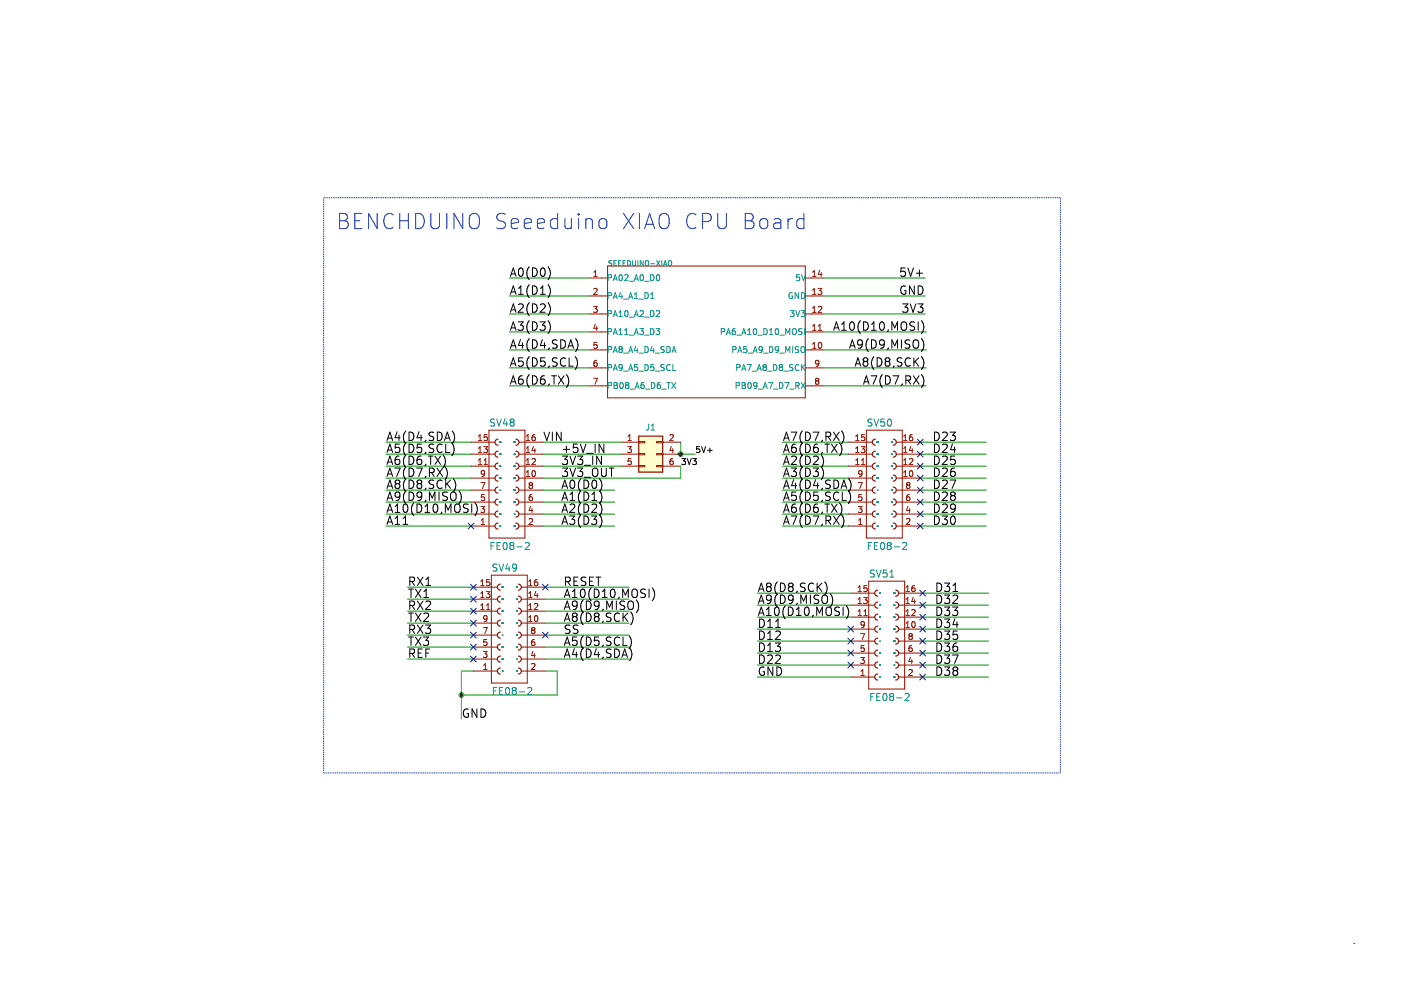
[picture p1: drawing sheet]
<svg xmlns="http://www.w3.org/2000/svg" width="297mm" height="210mm" viewBox="0 0 297 210" stroke-linecap="round" stroke-linejoin="round" font-family="sans-serif">
<path d="M0 0h296.9v209.9h-296.9z" fill-rule="evenodd" fill="#fff" stroke="#fff" stroke-width=".21"/>
<g fill="none" stroke="#981200" stroke-width=".21">
<path d="M125 58.9h3.8M125.8 58.6h.8M125.8 57.7l.4-.4v1.3M128.8 56.4h41.9v27.9h-41.9zM170.7 58.9h3.8M172.2 58.6h.7M172.2 57.7l.4-.4v1.3M173.7 57.3l-.3 .8h.8M174 57.7v.9M125 77.9h3.8M125 74.1h3.8M125 70.3h3.8"/>
<path d="M125 66.5h3.8M125 62.7h3.8M125.8 64.9h.8l-.4 .5 .3 .1 .1 .5-.3 .2-.5-.1M125.8 61.2l.5-.1 .3 .4-.8 .9h.8M126.2 68.7l-.4 .9h.8M126.5 76.3h-.3a.79 .79 0 0 0-.1 1.3h.4l.1-.5-.3-.3h-.2l-.3 .3M126.5 69.2v.8M126.5 72.5h-.6l-.1 .6 .5-.1 .3 .3v.3l-.3 .2-.5-.1M170.7 77.9h3.8M170.7 74.1h3.8M170.7 70.3h3.8M170.7 66.5h3.8"/>
<path d="M170.7 62.7h3.8M172.2 73.8h.7M172.2 61.5l.4-.4v1.3M172.2 65.3l.4-.4v1.3M172.2 69.1l.4-.4v1.3M172.2 72.9l.4-.4v1.3M172.2 70h.7M172.2 66.2h.7M172.2 62.4h.7M173.4 61.1h.8l-.5 .5 .4 .1 .1 .5-.3 .2-.5-.1M173.4 69.1l.4-.4v1.3M173.4 65l.5-.1 .3 .4-.8 .9h.8"/>
<path d="M173.4 70h.8M173.6 72.7l.1-.2a.67 .67 0 0 1 .5 .7 .67 .67 0 0 1-.5 .6l-.3-.5zM173.6 76.9l-.3 .2h-.4l-.1-.2 .1-.4 .4-.2 .3 .3-.2 .9-.5 .1M99.8 98.8h5.1M99.8 96.2h5.1M99.8 93.7h5.1M101.4 98.4h.7M101.4 92.4l.4-.3v1.3M101.4 95l.4-.4v1.3M101.4 97.5l.4-.3v1.2M101.4 95.9h.7M101.4 93.4h.7"/>
<path d="M102.5 94.6h.8l-.4 .5 .4 .1v.5l-.2 .2-.6-.1M102.6 98.4h.7M102.6 97.5l.3-.3v1.2M103.3 92.1h-.7v.6l.5-.1 .2 .2v.3l-.2 .3-.5-.2M103.6 91.1h7.6v22.9h-7.6zM110 98.8h5.1M110 96.2h5.1M110 93.7h5.1M111.5 92.4l.4-.3v1.3M111.5 95l.4-.4v1.3M111.5 97.5l.4-.3v1.2M111.5 98.4h.8"/>
<path d="M111.5 95.9h.8M111.5 93.4h.8M112.7 97.3l.5-.1 .3 .3-.8 .9h.8M112.9 99.8l.2-.1a.67 .67 0 0 1 .4 .6 .67 .67 0 0 1-.4 .7l-.4-.5zM113.1 94.6l-.4 .9h.8M113.4 92.1l-.5 .1-.2 .4 .1 .6 .6 .1 .1-.2-.1-.5h-.4l-.3 .2M113.4 95.1v.8M125 81.8h3.8M125.8 80.2h.8l-.5 1.2M131.6 98.8h3.8M131.6 96.2h3.8M131.6 93.7h3.8"/>
<path d="M133 94.6h.8l-.4 .5 .3 .1 .1 .5-.2 .2-.6-.1M133.1 93.4h.7M133.1 92.4l.4-.3v1.3M133.7 97.2h-.5l-.1 .6 .5-.2 .2 .3v.3l-.2 .2-.5-.1M135.4 93.6h1.2v.2h-1.2zM135.4 96.1h1.2v.3h-1.2zM135.4 98.6h1.2v.3h-1.2zM139.2 98.6h1.2v.3h-1.2zM139.2 93.6h1.2v.2h-1.2zM139.2 96.1h1.2v.3h-1.2zM140.4 98.8h3.9M140.4 96.2h3.9"/>
<path d="M140.4 93.7h3.9M142 92.2l.5-.1 .2 .3-.8 1h.8M142.3 94.6l-.3 .9h.8M142.6 97.2h-.2a.79 .79 0 0 0-.2 1.2h.4l.1-.5-.2-.3h-.3l-.2 .3M142.6 95.1v.8M170.7 81.8h3.8M173.1 80.7l-.3 .2v.3l.3 .2h.3l.2-.2v-.3l-.3-.2M173.1 80.7l-.3-.2 .3-.3h.2l.3 .2-.3 .3M173.1 80.7h.2M179.8 98.8h5.1M179.8 96.2h5.1M179.8 93.7h5.1"/>
<path d="M181.4 98.4h.7M181.4 95.9h.7M181.4 93.4h.7M181.4 92.4l.3-.3v1.3M181.4 95l.3-.4v1.3M181.4 97.5l.3-.3v1.2M182.5 94.6h.8l-.4 .5 .3 .1 .1 .5-.2 .2-.6-.1M182.6 98.4h.7M182.6 97.5l.3-.3v1.2M183.2 92.1h-.6v.6l.5-.1 .2 .2v.3l-.2 .3-.5-.2M183.6 91.1h7.6v22.9h-7.6zM190 98.8h5"/>
<path d="M190 96.2h5M190 93.7h5M191.5 98.4h.7M191.5 95.9h.7M191.5 93.4h.7M191.5 92.4l.4-.3v1.3M191.5 95l.4-.4v1.3M191.5 97.5l.4-.3v1.2M192.7 97.3l.5-.1 .3 .3-.8 .9h.8M192.9 99.8l.1-.1a.67 .67 0 0 1 .5 .6 .67 .67 0 0 1-.5 .7l-.3-.5zM193 94.6l-.3 .9h.8M193.3 92.1l-.4 .1-.2 .4 .1 .6 .5 .1 .2-.2-.2-.5h-.3l-.3 .2"/>
<path d="M193.3 95.1v.8M99.8 111.5h5.1M99.8 101.3h5.1M99.8 108.9h5.1M99.8 106.4h5.1M99.8 103.8h5.1M101.9 107.3h.8l-.4 .5 .3 .1 .1 .5-.2 .2-.6-.1M101.9 102.2h.9l-.6 1.3M102 111.1h.7M102 110.2l.4-.3v1.2M102.6 104.8h-.5l-.1 .6 .5-.1 .2 .2v.3l-.2 .3-.5-.2M102.7 100.3l-.2 .2-.4-.1-.1-.1 .1-.5 .4-.1 .2 .3-.2 .8-.4 .2"/>
<path d="M110 111.5h5.1M110 101.3h5.1M110 108.9h5.1M110 106.4h5.1M110 103.8h5.1M111.5 101h.8M111.5 100.1l.4-.4v1.3M112.1 110l.5-.1 .3 .3-.8 .9h.8M112.1 102.5h.1M112.1 102.5l.3-.3h.2l.3 .3M112.1 102.5l.3 .3M112.4 102.8l-.3 .2v.3l.3 .2h.3l.2-.2v-.3l-.3-.2"/>
<path d="M112.4 102.8h.2M112.4 107.3l-.3 .9h.8M112.7 107.8v.8M112.7 104.8h-.2a.79 .79 0 0 0-.1 1.3l.3-.1 .2-.5-.3-.2h-.2l-.3 .2M112.9 102.5h.1M112.9 102.5l-.3 .3M179.8 111.5h5.1M179.8 101.3h5.1M179.8 108.9h5.1M179.8 106.4h5.1M179.8 103.8h5.1M181.9 107.3h.8l-.4 .5 .3 .1 .1 .5-.3 .2-.5-.1"/>
<path d="M181.9 102.2h.8l-.5 1.3M182 111.1h.7M182 110.2l.3-.3v1.2M182.6 104.8h-.6v.6l.4-.1 .3 .2v.3l-.3 .3-.4-.2M182.7 100.3l-.3 .2-.3-.1-.1-.1v-.5l.4-.1 .3 .3-.2 .8-.4 .2M190 111.5h5M190 101.3h5M190 108.9h5M190 106.4h5M190 103.8h5M191.5 101h.7M191.5 100.1l.4-.4v1.3"/>
<path d="M192.1 110l.5-.1 .3 .3-.8 .9h.8M192.1 102.5l.3-.3h.2l.3 .3M192.1 102.5h.1M192.1 102.5l.3 .3M192.4 102.8h.2M192.4 102.8l-.3 .2v.3l.3 .2h.3l.2-.2v-.3l-.3-.2M192.4 107.3l-.3 .9h.8M192.7 104.8h-.2a.79 .79 0 0 0-.1 1.3l.3-.1 .2-.5-.3-.2h-.2l-.3 .2M192.7 107.8v.8M192.9 102.5h.1M192.9 102.5l-.3 .3M100.3 132h5.1"/>
<path d="M100.3 129.5h5.1M100.3 126.9h5.1M100.3 124.4h5.1M100.3 139.6h5.1M100.3 137.1h5.1M100.3 134.6h5.1M101.9 129.2h.7M101.9 123.2l.4-.4v1.3M101.9 125.7l.4-.4v1.3M101.9 128.2l.4-.3v1.3M101.9 126.6h.7M101.9 124.1h.7"/>
<path d="M102.4 138h.8l-.4 .5 .4 .2v.4l-.2 .2-.6-.1M102.4 133h.9l-.6 1.2M103 125.3h.8l-.4 .5 .4 .2v.4l-.2 .2-.6-.1M103.1 129.2h.7M103.1 128.2l.4-.3v1.3M103.2 135.5h-.6l-.1 .6 .5-.1 .2 .2v.3l-.2 .3-.5-.2M103.2 131l-.2 .2h-.4l-.1-.2 .1-.4 .4-.2 .2 .3-.2 .9-.4 .1M103.8 122.8h-.6l-.1 .6 .5-.1 .2 .2v.4l-.2 .2-.5-.1M104.1 121.9h7.7v22.8h-7.7zM110.5 132h5.1M110.5 129.5h5.1M110.5 126.9h5.1"/>
<path d="M110.5 124.4h5.1M110.5 139.6h5.1M110.5 137.1h5.1M110.5 134.6h5.1M112 131.7h.8M112 123.2l.4-.4v1.3M112 125.7l.4-.4v1.3M112 128.2l.4-.3v1.3M112 130.8l.4-.4v1.3M112 129.2h.8M112 126.6h.8M112 124.1h.8"/>
<path d="M112.9 133.5l-.3-.2 .3-.3h.2l.3 .2-.3 .3M112.9 133.5l-.3 .3v.2l.3 .2h.4l.1-.2v-.2l-.3-.3M112.9 133.5h.2M113 138l-.4 .9h.8M113.3 128l.4-.1 .3 .3-.8 1h.8M113.3 138.5v.8M113.3 135.5h-.3a.79 .79 0 0 0-.1 1.3l.4-.1 .1-.5-.3-.2h-.2l-.3 .2M113.4 130.5l.2-.1a.67 .67 0 0 1 .4 .7 .67 .67 0 0 1-.4 .6 .83 .83 0 0 1-.2-1.2zM113.6 125.3l-.3 .9h.7M113.9 122.8l-.5 .1-.1 .5v.6h.6l.1-.1-.1-.5-.4-.1-.2 .2M113.9 125.8v.8M180.3 133.3h5.1"/>
<path d="M180.3 130.8h5.1M180.3 128.2h5.1M180.3 125.7h5.1M180.3 138.4h5.1M180.3 135.8h5.1M181.9 130.4h.7M181.9 127.9h.7M181.9 125.3h.7M181.9 124.4l.3-.3v1.2M181.9 127l.3-.4v1.3M181.9 129.5l.3-.3v1.2M182.4 139.3h.8l-.4 .5 .3 .1 .1 .5-.2 .2-.6-.1"/>
<path d="M182.4 134.2h.9l-.6 1.3M183 126.6h.8l-.4 .5 .3 .1 .1 .5-.2 .2-.6-.1M183.1 130.4h.7M183.1 129.5l.3-.3v1.2M183.1 136.8h-.6v.6l.5-.1 .2 .2v.3l-.2 .2-.5-.1M183.2 132.3l-.2 .2-.4-.1-.1-.1v-.5l.5-.1 .2 .3-.2 .8-.4 .2M183.7 124.1h-.6v.6l.5-.1 .2 .2v.3l-.2 .2-.5-.1M184.1 123.1h7.6v22.9h-7.6zM190.5 133.3h5M190.5 130.8h5M190.5 128.2h5M190.5 125.7h5"/>
<path d="M190.5 138.4h5M190.5 135.8h5M192 130.4h.8M192 127.9h.8M192 125.3h.8M192 133h.8M192 124.4l.4-.3v1.2M192 127l.4-.4v1.3M192 129.5l.4-.3v1.2M192 132.1l.4-.4v1.3M192.9 134.8l-.3 .2v.3l.3 .2h.3l.2-.2v-.3l-.3-.2M192.9 134.8l-.3-.3 .3-.3h.2l.3 .3-.3 .3"/>
<path d="M192.9 134.8h.2M192.9 139.3l-.3 .9h.8M193.2 129.3l.5-.1 .3 .3-.8 .9h.8M193.2 136.8h-.2a.79 .79 0 0 0-.1 1.2h.3l.2-.5-.3-.2h-.2l-.3 .2M193.2 139.7v.9M193.4 131.8l.1-.1a.67 .67 0 0 1 .5 .6 .67 .67 0 0 1-.5 .7l-.3-.5zM193.5 126.6l-.3 .9h.8M193.8 124.1l-.4 .1-.2 .4 .1 .6 .5 .1 .2-.2-.2-.5h-.3l-.3 .2M193.8 127.1v.8M100.3 142.2h5.1M102.5 141.9h.7M102.5 140.9l.4-.3v1.3"/>
<path d="M110.5 142.2h5.1M112.6 140.7l.5-.1 .3 .3-.8 1h.8M180.3 143.5h5.1M180.3 140.9h5.1M182.5 143.1h.7M182.5 142.2l.3-.3v1.2M190.5 143.5h5M190.5 140.9h5M192.6 142l.5-.1 .3 .3-.8 .9h.8M286.9 199.9h.1"/>
</g>
<g fill="none" stroke="#981200" stroke-width=".25">
<path d="M105.5 98.1a.63 .63 0 0 0-.6 .7 .63 .63 0 0 0 .6 .6M105.5 95.6a.63 .63 0 0 0-.6 .6 .63 .63 0 0 0 .6 .7M105.5 93.1a.63 .63 0 0 0-.6 .6 .63 .63 0 0 0 .6 .6M109.3 98.1a.63 .63 0 0 1 .7 .7 .63 .63 0 0 1-.7 .6M109.3 95.6a.63 .63 0 0 1 .7 .6 .63 .63 0 0 1-.7 .7M109.3 93.1a.63 .63 0 0 1 .7 .6 .63 .63 0 0 1-.7 .6M135.4 92.4h5v7.6h-5zM185.5 98.1a.63 .63 0 0 0-.6 .7 .63 .63 0 0 0 .6 .6M185.5 95.6a.63 .63 0 0 0-.6 .6 .63 .63 0 0 0 .6 .7M185.5 93.1a.63 .63 0 0 0-.6 .6 .63 .63 0 0 0 .6 .6M189.3 98.1a.63 .63 0 0 1 .7 .7 .63 .63 0 0 1-.7 .6M189.3 95.6a.63 .63 0 0 1 .7 .6 .63 .63 0 0 1-.7 .7"/>
<path d="M189.3 93.1a.63 .63 0 0 1 .7 .6 .63 .63 0 0 1-.7 .6M105.5 110.8a.63 .63 0 0 0-.6 .7 .63 .63 0 0 0 .6 .6M105.5 108.3a.63 .63 0 0 0-.6 .6 .63 .63 0 0 0 .6 .7M105.5 105.7a.63 .63 0 0 0-.6 .7 .63 .63 0 0 0 .6 .6M105.5 103.2a.63 .63 0 0 0-.6 .6 .63 .63 0 0 0 .6 .7M105.5 100.7a.63 .63 0 0 0-.6 .6 .63 .63 0 0 0 .6 .6M109.3 110.8a.63 .63 0 0 1 .7 .7 .63 .63 0 0 1-.7 .6M109.3 108.3a.63 .63 0 0 1 .7 .6 .63 .63 0 0 1-.7 .7M109.3 105.7a.63 .63 0 0 1 .7 .7 .63 .63 0 0 1-.7 .6M109.3 103.2a.63 .63 0 0 1 .7 .6 .63 .63 0 0 1-.7 .7M109.3 100.7a.63 .63 0 0 1 .7 .6 .63 .63 0 0 1-.7 .6M185.5 110.8a.63 .63 0 0 0-.6 .7 .63 .63 0 0 0 .6 .6"/>
<path d="M185.5 108.3a.63 .63 0 0 0-.6 .6 .63 .63 0 0 0 .6 .7M185.5 105.7a.63 .63 0 0 0-.6 .7 .63 .63 0 0 0 .6 .6M185.5 103.2a.63 .63 0 0 0-.6 .6 .63 .63 0 0 0 .6 .7M185.5 100.7a.63 .63 0 0 0-.6 .6 .63 .63 0 0 0 .6 .6M189.3 110.8a.63 .63 0 0 1 .7 .7 .63 .63 0 0 1-.7 .6M189.3 108.3a.63 .63 0 0 1 .7 .6 .63 .63 0 0 1-.7 .7M189.3 105.7a.63 .63 0 0 1 .7 .7 .63 .63 0 0 1-.7 .6M189.3 103.2a.63 .63 0 0 1 .7 .6 .63 .63 0 0 1-.7 .7M189.3 100.7a.63 .63 0 0 1 .7 .6 .63 .63 0 0 1-.7 .6M106 139a.63 .63 0 0 0-.6 .6 .63 .63 0 0 0 .6 .7M106 136.5a.63 .63 0 0 0-.6 .6 .63 .63 0 0 0 .6 .6M106 133.9a.63 .63 0 0 0-.6 .7 .63 .63 0 0 0 .6 .6"/>
<path d="M106 131.4a.63 .63 0 0 0-.6 .6 .63 .63 0 0 0 .6 .7M106 128.9a.63 .63 0 0 0-.6 .6 .63 .63 0 0 0 .6 .6M106 126.3a.63 .63 0 0 0-.6 .6 .63 .63 0 0 0 .6 .7M106 123.8a.63 .63 0 0 0-.6 .6 .63 .63 0 0 0 .6 .6M109.9 139a.63 .63 0 0 1 .6 .6 .63 .63 0 0 1-.6 .7M109.9 136.5a.63 .63 0 0 1 .6 .6 .63 .63 0 0 1-.6 .6M109.9 133.9a.63 .63 0 0 1 .6 .7 .63 .63 0 0 1-.6 .6M109.9 131.4a.63 .63 0 0 1 .6 .6 .63 .63 0 0 1-.6 .7M109.9 128.9a.63 .63 0 0 1 .6 .6 .63 .63 0 0 1-.6 .6M109.9 126.3a.63 .63 0 0 1 .6 .6 .63 .63 0 0 1-.6 .7M109.9 123.8a.63 .63 0 0 1 .6 .6 .63 .63 0 0 1-.6 .6M186 137.7a.63 .63 0 0 0-.6 .7 .63 .63 0 0 0 .6 .6"/>
<path d="M186 135.2a.63 .63 0 0 0-.6 .6 .63 .63 0 0 0 .6 .7M186 132.7a.63 .63 0 0 0-.6 .6 .63 .63 0 0 0 .6 .6M186 130.1a.63 .63 0 0 0-.6 .7 .63 .63 0 0 0 .6 .6M186 127.6a.63 .63 0 0 0-.6 .6 .63 .63 0 0 0 .6 .7M186 125a.63 .63 0 0 0-.6 .7 .63 .63 0 0 0 .6 .6M189.8 137.7a.63 .63 0 0 1 .7 .7 .63 .63 0 0 1-.7 .6M189.8 135.2a.63 .63 0 0 1 .7 .6 .63 .63 0 0 1-.7 .7M189.8 132.7a.63 .63 0 0 1 .7 .6 .63 .63 0 0 1-.7 .6M189.8 130.1a.63 .63 0 0 1 .7 .7 .63 .63 0 0 1-.7 .6M189.8 127.6a.63 .63 0 0 1 .7 .6 .63 .63 0 0 1-.7 .7M189.8 125a.63 .63 0 0 1 .7 .7 .63 .63 0 0 1-.7 .6M106 141.5a.63 .63 0 0 0-.6 .7 .63 .63 0 0 0 .6 .6"/>
<path d="M109.9 141.5a.63 .63 0 0 1 .6 .7 .63 .63 0 0 1-.6 .6M186 142.8a.63 .63 0 0 0-.6 .7 .63 .63 0 0 0 .6 .6M186 140.3a.63 .63 0 0 0-.6 .6 .63 .63 0 0 0 .6 .6M189.8 142.8a.63 .63 0 0 1 .7 .7 .63 .63 0 0 1-.7 .6M189.8 140.3a.63 .63 0 0 1 .7 .6 .63 .63 0 0 1-.7 .6"/>
</g>
<g fill="none" stroke="#009596" stroke-width=".21">
<path d="M128.9 58.9l.7-.1v-.5l-.7-.1v1.3M129.7 55.3h-.6a.45 .45 0 0 0 .5 .6v.3h-.6M130 59.5l.4-1.3 .4 1.3M130.1 59.1h.6M130.1 55.7h.4M130.6 55.2h-.5v1.1h.5M131.1 55.7h.3M131.3 58.3l.2-.1a.69 .69 0 0 1 .4 .6 .69 .69 0 0 1-.4 .7l-.3-.5zM131.6 55.2h-.5v1.1h.5M132 55.7h.4M132.4 58.3l.5-.1 .2 .3-.8 1h.8M132.6 55.2h-.6v1.1h.6"/>
<path d="M133 55.2a.54 .54 0 0 1 .6 .6 .54 .54 0 0 1-.6 .5zM133.4 59.6h.9M134.1 55.2v.9l.2 .2 .4-.2v-.9M134.4 59.5l.5-1.3 .4 1.3M134.6 59.1h.6M135.2 55.2v1.1M135.8 58.3l.2-.1a.67 .67 0 0 1 .4 .6 .67 .67 0 0 1-.4 .7l-.4-.5zM136.3 55.2v1.1l-.6-1.1v1.1M136.6 59.6h1M136.8 55.4l.2-.2 .4 .2 .1 .5-.2 .3-.3 .1-.2-.2zM137.9 58.2a.64 .64 0 0 1 .7 .6 .64 .64 0 0 1-.7 .7zM137.9 55.9h.8"/>
<path d="M139.2 55.2l.7 1.1M139.2 58.3l.2-.1a.69 .69 0 0 1 .4 .6 .69 .69 0 0 1-.4 .7l-.3-.5zM139.9 55.2l-.7 1.1M140.3 55.2v1.1M140.6 56.3l.4-1.1 .3 1.1M140.7 56h.5M141.7 55.4l.2-.2 .4 .2 .1 .5-.2 .3-.3 .1-.2-.2zM169.4 58.2h-.6v.6l.2-.1 .4 .1v.5l-.1 .2-.5-.2M169.8 58.2l.5 1.3 .4-1.3M128.9 62.7l.7-.1v-.5l-.7-.1v1.3M128.9 66.5l.7-.1v-.5l-.7-.1v1.3M128.9 70.3l.7-.1v-.5l-.7-.1v1.3"/>
<path d="M128.9 74.1l.7-.1v-.4l-.7-.2v1.3M128.9 77.9l.7-.1v-.4l-.7-.2v1.3M130 63.3l.4-1.3 .4 1.3M130 67.1l.4-1.3 .4 1.3M130 70.9l.4-1.3 .4 1.3M130 74.7l.4-1.3 .4 1.3M130 78.5l.4-1.3 .4 1.3M130.1 74.3h.6M130.1 70.5h.6M130.1 62.9h.6M130.1 66.7h.6M130.1 78.1h.6"/>
<path d="M131.2 70.9h.7M131.2 67.1h.7M131.2 66.2l.3-.4v1.3M131.2 70l.3-.4v1.3M131.4 74l-.2-.3 .2-.3 .4 .2v.3l-.1 .1M131.4 74l-.2 .2v.3l.2 .2 .4-.1 .1-.1-.1-.4-.1-.1M131.4 74h.3M131.5 62l-.3 .8h.8M131.8 62.4v.9M131.9 77.8l-.2 .2h-.4l-.1-.6 .5-.2 .2 .3-.1 .7-.1 .3h-.4M132.1 74.8h1M132.1 63.4h1"/>
<path d="M132.1 78.6h1M132.4 70.9h.7M132.4 70l.4-.4v1.3M132.5 65.9l.2-.1a.67 .67 0 0 1 .4 .6 .67 .67 0 0 1-.4 .7l-.3-.5zM133.2 63.3l.5-1.3 .4 1.3M133.2 74.7l.5-1.3 .4 1.3M133.2 78.5l.5-1.3 .4 1.3M133.4 74.3h.5M133.4 71h.9M133.4 62.9h.5M133.4 67.2h.9M133.4 78.1h.5"/>
<path d="M134.4 63.3h.8M134.4 62.4l.4-.4v1.3M134.4 67.1l.5-1.3 .4 1.3M134.4 70.9l.5-1.3 .4 1.3M134.6 70.5h.6M134.6 66.7h.6M134.7 73.4l-.3 .9h.8M135 73.9v.8M135.1 77.2h-.6l-.1 .6 .2-.1 .5 .1v.6l-.2 .1-.5-.1M135.4 74.8h1M135.4 63.4h1M135.4 78.6h1"/>
<path d="M135.6 69.6h.8l-.4 .5 .3 .1 .1 .5-.3 .2-.5-.1M135.6 65.9l.5-.1 .3 .4-.8 .9h.8M136.6 71h1M136.6 67.2h1M136.7 73.4a.64 .64 0 0 1 .7 .7 .64 .64 0 0 1-.7 .6zM136.7 62a.64 .64 0 0 1 .7 .6 .64 .64 0 0 1-.7 .7zM136.7 77.2a.64 .64 0 0 1 .7 .7 .64 .64 0 0 1-.7 .6zM137.9 65.8a.64 .64 0 0 1 .7 .6 .64 .64 0 0 1-.7 .7zM137.9 69.6a.64 .64 0 0 1 .7 .7 .64 .64 0 0 1-.7 .6zM137.9 63.3h.7M137.9 62.4l.3-.4v1.3M138.2 73.4l-.3 .9h.8"/>
<path d="M138.5 73.9v.8M138.5 77.2h-.5l-.1 .6 .5-.1 .2 .3v.3l-.2 .2-.5-.1M138.8 74.8h1M138.8 78.6h1M139 69.6h.8l-.4 .5 .4 .1-.1 .6h-.7M139.1 65.9l.5-.1 .2 .4-.8 .9h.8M140.8 73.5l-.5-.1-.2 .2v.3l.6 .3 .1 .3-.3 .2-.4-.1M140.8 77.3l-.5-.1-.2 .2v.3l.6 .3 .1 .3-.3 .2h-.4M141.3 73.4a.64 .64 0 0 1 .8 .7 .64 .64 0 0 1-.8 .6zM142 77.4a.55 .55 0 0 0-.7 .1 .55 .55 0 0 0 0 .7l.4 .3 .3-.1M142.4 74.7l.4-1.3 .5 1.3M142.6 74.3h.5"/>
<path d="M142.6 77.2v1.3h.6M152.9 70.3l.6-.1v-.5l-.6-.1v1.3M154 70.9l.4-1.3 .4 1.3M154.1 70.5h.6M155.3 74.1l.7-.1v-.4l-.7-.2v1.3M155.8 69.6l-.4 .1-.2 .5v.6h.6v-.6l-.4-.1-.2 .3M156.1 71h1M156.1 77.9l.6-.1 .2-.1-.1-.3-.7-.2v1.3M156.4 74.7l.4-1.3 .4 1.3M156.5 74.3h.6M157.2 70.9l.4-1.3 .5 1.3M157.2 78.5l.4-1.3 .5 1.3"/>
<path d="M157.4 70.5h.5M157.4 78.1h.5M158.2 73.4h-.6v.6l.5-.1 .2 .3v.3l-.2 .2-.5-.1M158.4 77.2h.8l-.5 1.3M158.4 70.9h.8M158.4 70l.4-.4v1.3M158.6 74.8h.9M159.4 78.6h1M159.6 74.7l.5-1.3 .4 1.3M159.8 74.3h.6M159.8 69.7l.1-.1a.67 .67 0 0 1 .5 .7 .67 .67 0 0 1-.5 .6l-.3-.5zM160.5 78.5l.4-1.3 .4 1.3"/>
<path d="M160.6 71h1M160.6 78.1h.6M161.6 74l-.3 .2h-.3l-.1-.6 .4-.2 .3 .3-.1 .7-.2 .2-.3 .1M161.8 74.8h1M161.9 69.6a.64 .64 0 0 1 .7 .7 .64 .64 0 0 1-.7 .6zM162 77.8l-.3 .2 .1 .4 .2 .1h.3l.1-.2v-.3l-.2-.2M162 77.8l-.3-.3 .3-.3h.2l.2 .3-.2 .3M162 77.8h.2M162.7 78.6h.9M163.1 73.4a.64 .64 0 0 1 .7 .7 .64 .64 0 0 1-.7 .6zM163.1 70.9h.7M163.1 70l.4-.4v1.3"/>
<path d="M163.9 77.2a.64 .64 0 0 1 .8 .7 .64 .64 0 0 1-.8 .6zM164.4 69.7l.2-.1a.67 .67 0 0 1 .4 .7 .67 .67 0 0 1-.4 .6l-.3-.5zM165 74l-.2 .2h-.4l-.1-.2 .1-.4 .4-.2 .2 .3v.7l-.2 .2-.4 .1M165.3 74.8h.9M165.3 71h.9M165.4 77.8l-.2-.3 .2-.3 .4 .2v.3l-.2 .1M165.4 77.8l-.2 .2v.3l.2 .2h.4l.1-.2-.1-.4-.2-.1M165.4 77.8h.2M166.1 78.6h1M166.5 70.9v-1.3l.5 .9 .4-.9v1.3M166.5 74.7v-1.3l.5 .9 .4-.9v1.3M167.5 65.8h.8l-.4 .5 .3 .1 .1 .5-.3 .2-.5-.1"/>
<path d="M167.9 62.1a.59 .59 0 0 0-.7 .5 .59 .59 0 0 0 .7 .6l.1-.5h-.3M168 69.8l.2-.2 .4 .1a.78 .78 0 0 1-.1 1.2l-.5-.2zM168 73.4v1.3M168 77.3l-.4-.1-.3 .3 .1 .3 .6 .2v.4l-.7 .1M168.7 65.8l.4 1.3 .4-1.3M169.3 73.5l-.5-.1-.2 .2v.3l.5 .3 .2 .3-.3 .2-.5-.1M169.3 62v1.3l-.8-1.3v1.3M169.3 77.4a.56 .56 0 0 0-.8 .5 .56 .56 0 0 0 .8 .5M169.8 73.6l.3-.2a.44 .44 0 0 1 .5 .5l-.1 .6-.4 .2-.3-.2zM169.8 65.8h.8l-.4 .5 .3 .1v.6l-.2 .1-.5-.1M169.8 62a.64 .64 0 0 1 .8 .6 .64 .64 0 0 1-.8 .7zM169.8 77.2v1.3"/>
<path d="M170 69.7l-.5-.1-.2 .1 .1 .5 .5 .2 .1 .3-.3 .2-.4-.1M170.1 77.8l.5 .7M170.5 69.6v1.3M170.6 77.2l-.8 .8M104.8 88.9l-.6-.1-.2 .3v.3l.8 .3v.5l-.3 .1-.5-.1M105.3 88.8l.4 1.5 .5-1.5M105.9 98.8h.1M105.9 96.2h.1M105.9 93.7h.1M107 88.7l-.3 1.1h.9M107.4 89.3v1M108.4 89.4l-.3 .3 .1 .5 .2 .1h.3l.3-.3v-.3l-.3-.3"/>
<path d="M108.4 89.4l-.3-.3 .3-.3h.3l.3 .3-.3 .3M108.4 89.4h.3M109 98.8h.1M109 96.2h.1M109 93.7h.1M128.9 81.7l.7-.1v-.4l-.7-.2v1.3M130.1 81h.5l.2 .3-.2 .4 .3 .2-.2 .4h-.6zM130.1 81.7h.5M131.5 81.2l.2-.2a.67 .67 0 0 1 .4 .7 .67 .67 0 0 1-.4 .6l-.3-.5zM132.8 81.6l-.2 .2v.3l.2 .2h.3l.2-.2-.1-.4-.1-.1M132.8 81.6l-.2-.3 .2-.3 .4 .2v.3l-.1 .1M132.8 81.6h.3"/>
<path d="M133.5 82.4h1M134.6 82.3l.4-1.3 .5 1.3M134.7 82h.6M136.4 81h-.2a.79 .79 0 0 0-.1 1.3h.3l.2-.5-.3-.3h-.2l-.3 .3M136.8 82.4h1M137.5 89.9v.9l-.2 .3h-.3M138 90.2l.4-.3v1.2M138 91.1h.7M138.1 81a.64 .64 0 0 1 .7 .7 .64 .64 0 0 1-.7 .6zM139.9 81l-.4 .1-.2 .5v.6l.6 .1 .1-.2-.1-.5-.4-.1-.2 .3M140.2 82.4h1M141.3 81h.7"/>
<path d="M141.7 81v1.3M142.4 81l.8 1.3M143.2 81l-.8 1.3M156 81.7h.6l.1-.2v-.3l-.7-.2v1.3M157.3 81l.6 .2v.2l-.2 .3 .3 .2-.1 .4h-.6zM157.3 81.7h.4M158.6 81.2l.2-.2a.69 .69 0 0 1 .4 .7 .69 .69 0 0 1-.4 .6l-.3-.5zM160.4 81.6l-.2 .2h-.4l-.1-.2 .1-.4 .4-.2 .2 .3v.7l-.2 .3h-.4M160.7 82.4h.9M161.8 82.3l.4-1.3 .4 1.3M161.9 82h.6M162.9 81h.9l-.6 1.3"/>
<path d="M163.9 82.4h1M165.2 81a.64 .64 0 0 1 .7 .7 .64 .64 0 0 1-.7 .6zM166.3 81h.9l-.5 1.3M167.4 82.4h1M168.7 81.7h.6v-.5l-.6-.2v1.3M169 81.7l.4 .6M169.8 81l.8 1.3M170.6 81l-.8 1.3M184.8 88.9l-.6-.1-.3 .3 .1 .3 .7 .3v.5l-.2 .1-.6-.1M185.2 88.8l.5 1.5 .5-1.5M185.9 98.8h.1M185.9 96.2h.1"/>
<path d="M185.9 93.7h.1M187.4 88.8h-.7v.7l.7-.1 .1 .3-.1 .5-.2 .1-.5-.1M188.2 88.9l.2-.1a.8 .8 0 0 1 .6 .7 .8 .8 0 0 1-.6 .8l-.3-.6zM188.9 98.8h.1M188.9 96.2h.1M188.9 93.7h.1M104.1 115.7h.4M104.8 114.9h-.7v1.5M105.3 115.7h.5M105.3 119.6l-.5-.1-.3 .3v.3l.8 .3v.5l-.2 .1-.6-.1M105.8 119.5l.4 1.5 .6-1.5M105.9 111.5h.1"/>
<path d="M105.9 108.9h.1M105.9 106.4h.1M105.9 103.8h.1M105.9 101.3h.1M106 114.9h-.7v1.5h.7M106.8 115l.2-.1a.8 .8 0 0 1 .5 .8 .8 .8 0 0 1-.5 .7 1 1 0 0 1-.2-1.4zM107.5 119.4l-.3 1.1h.9M108.3 115.6l-.2-.3 .2-.4h.3l.3 .3-.3 .4M108.3 115.6l-.2 .3v.4l.2 .1h.3l.3-.2v-.3l-.3-.3M108.3 115.6h.3M109 101.3h.1M109 111.5h.1"/>
<path d="M109 108.9h.1M109 106.4h.1M109 103.8h.1M109.5 115.9h1.2M111.3 115.1l.6-.2 .3 .5-.9 1h.9M184 115.7h.5M184.8 114.9h-.8v1.5M185.3 115.7h.5M185.9 111.5h.1M185.9 108.9h.1M185.9 106.4h.1M185.9 103.8h.1"/>
<path d="M185.9 101.3h.1M186 114.9h-.7v1.5h.7M186.8 115l.2-.1a.8 .8 0 0 1 .5 .8 .8 .8 0 0 1-.5 .7 1 1 0 0 1-.2-1.4zM188.3 115.6l-.3-.3 .3-.4h.3l.3 .3-.3 .4M188.3 115.6l-.3 .3 .1 .4 .2 .1h.3l.3-.2v-.3l-.3-.3M188.3 115.6h.3M188.9 101.3h.1M188.9 111.5h.1M188.9 108.9h.1M188.9 106.4h.1M188.9 103.8h.1M189.5 115.9h1.2"/>
<path d="M191.3 115.1l.6-.2 .3 .5-.9 1h.9M106.4 129.5h.1M106.4 126.9h.1M106.4 124.4h.1M106.4 139.6h.1M106.4 137.1h.1M106.4 134.6h.1M106.4 132h.1M107.9 120v1M109.5 132h.1M109.5 129.5h.1M109.5 126.9h.1"/>
<path d="M109.5 124.4h.1M109.5 139.6h.1M109.5 137.1h.1M109.5 134.6h.1M109.5 120.1l-.3 .3h-.3l-.3-.3 .2-.5 .4-.1 .2 .2a1.19 1.19 0 0 1-.2 1.2l-.4 .1M185.3 120.9l-.6-.1-.3 .3 .1 .3 .7 .3v.5l-.2 .1-.6-.1M185.7 120.8l.5 1.5 .5-1.5M186.4 130.8h.1M186.4 128.2h.1M186.4 125.7h.1M186.4 138.4h.1M186.4 135.8h.1"/>
<path d="M186.4 133.3h.1M188 120.8h-.8v.7l.7-.1 .1 .2v.6l-.3 .1-.5-.1M188.6 122.3h.9M188.6 121.2l.4-.4v1.5M189.5 133.3h.1M189.5 130.8h.1M189.5 128.2h.1M189.5 125.7h.1M189.5 138.4h.1M189.5 135.8h.1M104.6 146.4h.5M105.3 145.7h-.7v1.5"/>
<path d="M105.8 146.4h.5M106.4 142.2h.1M106.6 145.7h-.8v1.5h.8M107.3 145.7h.2a.8 .8 0 0 1 .5 .7 .8 .8 0 0 1-.5 .8 1 1 0 0 1-.2-1.5zM108.8 146.3l-.2-.3 .2-.3h.3l.3 .2-.3 .4M108.8 146.3l-.2 .3v.3l.2 .3h.3l.3-.3v-.3l-.3-.3M108.8 146.3h.3M109.5 142.2h.1M110.1 146.6h1.1M111.8 145.8l.6-.1 .3 .4-.9 1.1h.9M184.6 147.6h.4M185.3 146.9h-.7v1.5"/>
<path d="M185.8 147.6h.5M186.4 143.5h.1M186.4 140.9h.1M186.5 146.9h-.7v1.5h.7M187.3 147l.2-.1a.8 .8 0 0 1 .5 .8 .8 .8 0 0 1-.5 .7 1 1 0 0 1-.2-1.4zM188.8 147.6l-.3-.3 .3-.4h.3l.3 .3-.3 .4M188.8 147.6l-.3 .3 .1 .4 .2 .1h.3l.3-.3v-.2l-.3-.3M188.8 147.6h.3M189.5 143.5h.1M189.5 140.9h.1M190 147.9h1.2M191.8 147.1l.6-.2 .3 .5-.9 1h.9"/>
</g>
<path d="M135.4 92.4h5v7.6h-5z" fill-rule="evenodd" fill="#fffecd" stroke="#fffecd" stroke-width=".25"/>
<path d="M68.6 41.9h156.1M224.7 41.9v121.9M68.6 163.8v-121.9M224.7 163.8h-156.1" fill="none" stroke="#0327cd" stroke-width=".21" stroke-dasharray=".2 .2" stroke-linecap="butt"/>
<g fill="none" stroke="#009300" stroke-width=".21">
<path d="M107.9 58.9h17.1M174.5 58.9h21.6M107.9 62.7h17.1M107.9 66.5h17.1M107.9 77.9h17.1M107.9 74.1h17.1M107.9 70.3h17.1M174.5 62.7h21.6M174.5 66.5h21.6M174.5 77.9h21.8M174.5 74.1h21.8M174.5 70.3h21.8"/>
<path d="M81.8 96.2h18M81.8 93.7h18M81.8 98.8h18M107.9 81.8h17.1M115.1 96.2h16.5M115.1 93.7h16.5M115.1 98.8h16.5M144.3 93.7v2.5h3M144.3 98.8v2.5h-29.2M165.8 96.2h14M165.8 93.7h14M165.8 98.8h14"/>
<path d="M174.5 81.8h21.8M195 96.2h14M195 93.7h14M195 98.8h14M81.8 101.3h18M81.8 106.4h18M81.8 111.5h18M81.8 103.8h18M81.8 108.9h18M115.1 106.4h15.2M115.1 111.5h15.2M115.1 103.8h15.2"/>
<path d="M115.1 108.9h15.2M165.8 101.3h14M165.8 106.4h14M165.8 111.5h14M165.8 103.8h14M165.8 108.9h14M195 101.3h14M195 106.4h14M195 111.5h14M195 103.8h14M195 108.9h14M86.4 134.6h13.9"/>
<path d="M86.4 132h13.9M86.4 126.9h13.9M86.4 129.5h13.9M86.4 124.4h13.9M86.4 139.6h13.9M86.4 137.1h13.9M115.6 134.6h17.7M115.6 132h17.7M115.6 126.9h17.7M115.6 129.5h17.7M115.6 124.4h17.7M115.6 139.6h17.7"/>
<path d="M115.6 137.1h17.7M160.5 125.7h19.8M160.5 138.4h19.8M160.5 135.8h19.8M160.5 130.8h19.8M160.5 133.3h19.8M160.5 128.2h19.8M195.5 125.7h14M195.5 138.4h14M195.5 135.8h14M195.5 130.8h14M195.5 133.3h14"/>
<path d="M195.5 128.2h14M100.3 142.2h-2.5v10.1M115.6 142.2h2.5v5.1h-20.3M160.5 143.5h19.8M160.5 140.9h19.8M195.5 143.5h14M195.5 140.9h14"/>
</g>
<g fill="none" stroke="#000" stroke-width=".21">
<path d="M108.2 58.5l.6-1.7 .6 1.7M108.4 58h.8M110.1 56.9l.2-.1a.95 .95 0 0 1 .6 .9 .95 .95 0 0 1-.6 .8l-.2-.1-.2-.5zM112.2 56.5a2.05 2.05 0 0 0 0 2.7M112.8 56.8a.9 .9 0 0 1 1.1 .9 .9 .9 0 0 1-1.1 .8zM114.7 56.9l.3-.1a.98 .98 0 0 1 .3 1.7h-.2a.95 .95 0 0 1-.4-1.6zM116.2 56.5a2.05 2.05 0 0 1 0 2.7M191.8 56.8h-.8l-.1 .8 .3-.1h.5l.2 .3v.4l-.3 .3-.7-.1M192.4 56.8l.6 1.7 .6-1.7M194.2 57.9h1.3M194.9 57.2v1.3M108.2 77.6l.6-1.8 .6 1.8"/>
<path d="M108.2 73.8l.6-1.8 .6 1.8M108.2 70l.6-1.8 .6 1.8M108.2 66.2l.6-1.8 .6 1.8M108.2 62.4l.6-1.8 .6 1.8M108.4 77.1h.8M108.4 73.3h.8M108.4 69.5h.8M108.4 65.7h.8M108.4 61.8h.8M109.8 68.2h1.1l-.6 .7 .5 .2v.7l-.2 .2-.8-.2M109.9 64.6l.2-.2h.5l.2 .2 .1 .3-.1 .3-1 1h1.1M109.9 62.4h1"/>
<path d="M109.9 61.1l.5-.5v1.8M110.3 71.9l-.4 1.3h1.1M110.7 79.6a.72 .72 0 0 0-.8 .8l.1 .8 .2 .2 .6-.2 .1-.6-.2-.2-.5-.1-.3 .3M110.7 72.6v1.2M110.8 75.8h-.8l-.1 .9 .2-.2 .6 .1 .2 .2-.1 .6-.2 .2-.7-.2M112.2 75.6a2.05 2.05 0 0 0 0 2.7M112.2 60.3a2.05 2.05 0 0 0 0 2.7M112.2 64.1a2.05 2.05 0 0 0 0 2.8M112.2 67.9a2.05 2.05 0 0 0 0 2.8M112.2 71.8a2.05 2.05 0 0 0 0 2.7M112.2 79.4a2.05 2.05 0 0 0 0 2.7M112.8 75.8a.9 .9 0 0 1 1.1 .9 .9 .9 0 0 1-1.1 .9z"/>
<path d="M112.8 60.6a.9 .9 0 0 1 1.1 .9 .9 .9 0 0 1-1.1 .9zM112.8 64.4a.9 .9 0 0 1 1.1 .9 .9 .9 0 0 1-1.1 .9zM112.8 68.2a.9 .9 0 0 1 1.1 .9 .9 .9 0 0 1-1.1 .9zM112.8 72a.9 .9 0 0 1 1.1 .9 .9 .9 0 0 1-1.1 .9zM112.8 79.6a.9 .9 0 0 1 1.1 .9 .9 .9 0 0 1-1.1 .9zM114.4 68.2h1.1l-.5 .7 .5 .2v.7l-.3 .2-.8-.2M114.5 64.6l.3-.2h.4l.3 .2v.3v.3l-1.1 1h1.1M114.5 62.4h1M114.5 61.1l.5-.5v1.8M115 71.9l-.5 1.3h1.1M115.4 79.6a.75 .75 0 0 0-.9 .8v.7l.2 .2 .5 .1 .3-.2v-.6l-.1-.2-.5-.1-.4 .3M115.4 72.6v1.2"/>
<path d="M115.5 75.8h-.9l-.1 .9 .3-.2 .6 .1 .1 .2v.6l-.3 .2-.7-.2M116.2 67.9a2.05 2.05 0 0 1 0 2.8M116.2 60.3a2.05 2.05 0 0 1 0 2.7M116.2 64.1a2.05 2.05 0 0 1 0 2.8M116.4 73.7l-.2 .3M116.4 77.5l-.2 .3M116.9 79.6h1M117.4 79.6v1.8M118.1 75.9l-.7-.1-.3 .4 .1 .4 .8 .3v.5a.78 .78 0 0 1-.9 .1M118.1 72.1l-.7-.1-.3 .4 .1 .4 .8 .3v.5a.78 .78 0 0 1-.9 .1M118.3 79.6l1.2 1.8M118.8 72a.9 .9 0 0 1 1.1 .9 .9 .9 0 0 1-1.1 .9z"/>
<path d="M119.5 79.6l-1.2 1.8M119.9 76a.71 .71 0 0 0-.9 0 .71 .71 0 0 0-.2 .8 .67 .67 0 0 0 .3 .7 .67 .67 0 0 0 .8-.1M120 79.4a2.05 2.05 0 0 1 0 2.7M120.4 73.8l.6-1.8 .6 1.8M120.5 73.3h.9M120.6 75.8v1.8h.9M121.9 75.6a2.05 2.05 0 0 1 0 2.7M122 71.8a2.05 2.05 0 0 1 0 2.7M176.7 70l.6-1.8 .5 1.8M176.8 69.5h.9M178.4 68.7l.5-.5v1.8M178.4 70h1"/>
<path d="M180.1 73.8l.5-1.8 .6 1.8M180.2 73.3h.9M180.2 68.4l.3-.2a.95 .95 0 0 1 .6 .9 .95 .95 0 0 1-.6 .9l-.3-.2-.1-.5zM181.2 77.6l.6-1.8 .6 1.8M181.4 77.1h.9M182.3 67.9a2.05 2.05 0 0 0 0 2.8M182.8 72.8l-.4 .3-.6-.2v-.7l.6-.2a1.12 1.12 0 0 1-.1 1.8h-.4M183 68.2a.9 .9 0 0 1 1.1 .9 .9 .9 0 0 1-1.1 .9zM183.3 76.6l-.4-.4 .4-.4 .6 .2v.4l-.3 .2M183.3 76.6l-.4 .3v.4l.4 .3 .5-.1 .1-.2v-.5l-.3-.2M183.3 76.6h.3M184 71.8a2.05 2.05 0 0 0 0 2.7"/>
<path d="M184.6 79.6h1.2l-.7 1.8M184.7 72a.9 .9 0 0 1 1 .9 .9 .9 0 0 1-1 .9zM184.7 68.7l.5-.5v1.8M184.7 70h1M185.2 75.6a2.05 2.05 0 0 0 0 2.7M185.9 75.8a.9 .9 0 0 1 1 .9 .9 .9 0 0 1-1 .9zM186.6 68.4l.2-.2a.95 .95 0 0 1 .6 .9 .95 .95 0 0 1-.6 .9l-.2-.2-.2-.5zM187 79.4a2.05 2.05 0 0 0 0 2.7M187.4 72.8l-.3 .3h-.4l-.3-.3 .1-.6 .2-.2 .6 .2a1.5 1.5 0 0 1-.2 1.5l-.5 .1M187.7 79.6a.9 .9 0 0 1 1 .9 .9 .9 0 0 1-1 .9zM187.9 76.6l-.3 .3 .1 .5 .2 .2 .5-.1 .2-.2v-.4l-.3-.3M187.9 76.6l-.3-.4 .3-.4h.4l.3 .4-.3 .4"/>
<path d="M187.9 76.6h.4M188.3 69.9l-.2 .3M188.3 73.7l-.2 .3M189 70v-1.8l.6 1.3 .6-1.3v1.8M189 73.8v-1.8l.6 1.3 .6-1.3v1.8M189.3 79.6h1.2l-.8 1.8M189.5 77.5l-.2 .3M191.1 72v1.8M191.1 68.5a.61 .61 0 0 1 1 0 1.15 1.15 0 0 1-.4 1.5 .59 .59 0 0 1-.7-.6zM191.2 75.9l-.7-.1-.3 .2v.5l.8 .3 .2 .5-.4 .3-.7-.1M191.3 64.4h1.1l-.6 .7 .4 .1 .2 .2-.1 .6-.2 .2-.8-.2M191.9 60.7a.87 .87 0 0 0-1.1 .6 .87 .87 0 0 0 .7 1.1l.5-.2v-.6h-.3"/>
<path d="M192.8 72.1l-.6-.1-.4 .4 .2 .4 .8 .3v.5a.78 .78 0 0 1-1 .1M192.9 76a.72 .72 0 0 0-.8 0 .72 .72 0 0 0-.3 .8 .68 .68 0 0 0 .4 .7 .68 .68 0 0 0 .7-.1M192.9 64.4l.6 1.8 .6-1.8M193.6 72.3a.61 .61 0 0 1 1 0 1.15 1.15 0 0 1-.3 1.5 .59 .59 0 0 1-.8-.6zM193.6 79.6l1.2 1.8M193.7 75.8v1.8M193.8 60.6v1.8l-1-1.8v1.8M193.8 68.3l-.6-.1-.4 .4 .1 .3 .9 .4v.5a.78 .78 0 0 1-1 .1M193.9 76.6l.8 1M194.5 64.4h1.1l-.6 .7 .5 .2v.7l-.2 .2-.8-.2M194.6 60.6a.9 .9 0 0 1 1 .9 .9 .9 0 0 1-1 .9zM194.6 68.2v1.8"/>
<path d="M194.7 75.8l-1 1M194.8 79.6l-1.2 1.8M195.3 79.4a2.05 2.05 0 0 1 0 2.7M195.3 67.9a2.05 2.05 0 0 1 0 2.8M195.3 71.8a2.05 2.05 0 0 1 0 2.7M195.3 75.6a2.05 2.05 0 0 1 0 2.7M82 95.9l.6-1.8 .6 1.8M82 98.4l.6-1.8 .6 1.8M82 93.3l.6-1.7 .6 1.7M82.2 95.4h.8M82.2 97.9h.8M82.2 92.8h.8"/>
<path d="M83.7 99.2h1.1l-.7 1.8M84.2 91.5l-.5 1.2h1.1M84.6 96.6a.72 .72 0 0 0-.9 .8l.1 .9 .3 .1 .6-.1v-.7l-.1-.2-.5-.1-.4 .3M84.6 92.2v1.1M84.7 94.1h-.9l-.1 .9 .3-.2 .6 .1 .1 .2v.6l-.3 .2-.7-.2M85.9 96.5l.1 .1M85.9 93.9a2.05 2.05 0 0 0 0 2.6M85.9 96.5a2.05 2.05 0 0 0 0 2.5M85.9 99a2.05 2.05 0 0 0 0 2.6M85.9 99l.1 .1M85.9 93.9l.1 .1M86 91.3a2.07 2.07 0 0 0-.1 2.6"/>
<path d="M86 93.8l-.1 .1M86 96.4l-.1 .1M86 98.9l-.1 .1M86.7 94.1a.9 .9 0 0 1 1 .9 .9 .9 0 0 1-1 .9zM86.7 91.6a.9 .9 0 0 1 1 .8 .9 .9 0 0 1-1 .9zM86.7 96.6a.9 .9 0 0 1 1 .9 .9 .9 0 0 1-1 .9zM86.7 99.2a.9 .9 0 0 1 1 .9 .9 .9 0 0 1-1 .9zM88.3 99.2h1.2l-.8 1.8M88.8 91.5l-.4 1.2h1.1M89.2 96.6a.75 .75 0 0 0-.8 .8v.7l.2 .2 .5 .1 .2-.1 .1-.7-.2-.2-.5-.1-.3 .3M89.2 92.2v1.1M89.3 94.1h-.8l-.1 .9 .2-.2 .6 .1 .2 .2-.1 .6-.2 .2-.7-.2"/>
<path d="M90.3 93.3l-.2 .3M90.3 95.8l-.2 .3M90.3 98.3l-.2 .4M90.8 96.6h1M91.3 96.6v1.8M91.9 94.2l-.6-.1-.4 .4 .2 .4 .8 .3v.5a.78 .78 0 0 1-1 .1M91.9 91.7l-.6-.1-.4 .3 .2 .4 .8 .4v.5a.78 .78 0 0 1-1 .1M92.2 96.6l1.2 1.8M92.6 99.2l1.2 1.8M92.7 91.6a.9 .9 0 0 1 1 .8 .9 .9 0 0 1-1 .9zM93.4 96.6l-1.2 1.8M93.7 94.3a.71 .71 0 0 0-.9 0 .71 .71 0 0 0-.2 .8 .67 .67 0 0 0 .3 .7 .67 .67 0 0 0 .8-.1"/>
<path d="M93.8 99.2l-1.2 1.8M93.9 96.4a2.05 2.05 0 0 1 0 2.7M94.2 93.3l.6-1.7 .6 1.7M94.3 98.9a2.05 2.05 0 0 1 0 2.7M94.4 92.8h.8M94.5 94.1v1.8h.8M95.7 93.8a2.05 2.05 0 0 1 0 2.8M95.8 91.3a2.05 2.05 0 0 1 0 2.7M108.2 81.4l.6-1.8 .6 1.8M108.4 80.9h.8M115.3 91.6l.6 1.7 .6-1.7M116.4 81.3l-.2 .4"/>
<path d="M117.1 91.6v1.7M118.9 91.6v1.7l-1-1.7v1.7M119.2 96.6h1.1l-.6 .7 .5 .2v.8l-.2 .1-.8-.1M119.2 99.2h1.1l-.6 .7 .5 .1v.8l-.2 .2-.8-.2M119.3 95.2h1.4M120 94.5v1.4M120.8 96.6l.6 1.8 .6-1.8M120.8 99.2l.6 1.8 .6-1.8M122.4 94.1h-.8l-.1 .9 .2-.2 .6 .1 .2 .2v.4l-.4 .4-.6-.2M122.4 96.6h1.1l-.6 .7 .4 .1 .2 .2-.1 .7-.2 .1-.8-.1M122.4 99.2h1.1l-.6 .7h.4l.2 .3-.1 .6-.2 .2-.8-.2M123 94.1l.6 1.8 .6-1.8"/>
<path d="M123.8 98.6h1.4M124.4 96h1.3M125.6 99.4l.4-.2a.62 .62 0 0 1 .7 .6l-.1 .9-.3 .3-.5-.1a1.41 1.41 0 0 1-.2-1.5zM125.6 96.6v1.8M126.1 94.1v1.8M127.5 99.2v1.4l.3 .4 .5-.1 .2-.3v-1.4M127.5 96.6v1.8l-1-1.8v1.8M128 94.1v1.8l-1-1.8v1.8M129.1 99.2h1M129.6 99.2v1.8M144.5 97.2h.8l-.4 .4 .3 .2 .1 .4-.3 .2-.5-.1M145.7 97.2l.4 1.2 .4-1.2"/>
<path d="M146.8 97.2h.8l-.4 .4 .3 .2v.5l-.1 .1-.6-.1M148.3 94.6h-.6l-.1 .6 .5-.1 .2 .3v.3l-.2 .2-.5-.1M148.7 94.6l.4 1.3 .4-1.3M150 95.4h.9M150.5 94.9v1M166.1 95.9l.6-1.8 .6 1.8M166.1 93.3l.6-1.7 .6 1.7M166.1 98.4l.6-1.8 .6 1.8M166.2 95.4h.9M166.2 97.9h.9M166.2 92.8h.9M167.7 99.2h1.1l-.6 .7 .5 .1v.8l-.2 .2-.8-.2"/>
<path d="M167.7 91.6h1.2l-.8 1.7M167.8 96.8l.2-.2h.5l.2 .2 .1 .3-.1 .3-1 1h1.1M168.6 94.1a.72 .72 0 0 0-.8 .8v.8l.3 .2 .6-.2 .1-.6-.2-.2-.5-.1-.3 .3M170 93.9a2.05 2.05 0 0 0 0 2.6M170 96.5a2.05 2.05 0 0 0 0 2.5M170 99a2.05 2.05 0 0 0 0 2.6M170 96.5l.1 .1M170 93.9l.1 .1M170 99l.1 .1M170.1 91.3a2.07 2.07 0 0 0-.1 2.6M170.1 93.8l-.1 .1M170.1 98.9l-.1 .1"/>
<path d="M170.1 96.4l-.1 .1M170.7 94.1a.9 .9 0 0 1 1.1 .9 .9 .9 0 0 1-1.1 .9zM170.7 91.6a.9 .9 0 0 1 1.1 .8 .9 .9 0 0 1-1.1 .9zM170.7 96.6a.9 .9 0 0 1 1.1 .9 .9 .9 0 0 1-1.1 .9zM170.7 99.2a.9 .9 0 0 1 1.1 .9 .9 .9 0 0 1-1.1 .9zM172.3 99.2h1.1l-.6 .7 .6 .1v.8l-.3 .2-.8-.2M172.3 91.6h1.2l-.7 1.7M172.4 96.8l.3-.2h.4l.3 .2v.3v.3l-1.1 1h1.1M173.3 94.1a.75 .75 0 0 0-.9 .8v.6l.2 .3 .5 .1 .3-.2v-.6l-.1-.2-.5-.1-.4 .3M174 96.4a2.07 2.07 0 0 1 .1 2.6M174 98.9l.1 .1M174.1 99a2.04 2.04 0 0 1-.1 2.6"/>
<path d="M174.1 99l-.1 .1M174.3 93.3l-.2 .3M174.3 95.8l-.2 .3M174.8 94.1h1M175.1 92.5l.8-.1 .2-.2-.1-.5-.3-.1h-.6v1.7M175.3 94.1v1.8M175.5 92.5l.6 .8M176.2 94.1l1.2 1.8M176.7 91.6l1.1 1.7M177.4 94.1l-1.2 1.8M177.8 91.6l-1.1 1.7M177.9 93.8a2.05 2.05 0 0 1 0 2.8"/>
<path d="M178.4 91.3a2.05 2.05 0 0 1 0 2.7M183 81.4l.6-1.8 .6 1.8M183.2 80.9h.8M191.2 81.3l-.1 .4M192 80.6l.8-.1 .2-.3-.1-.4-.2-.2h-.7v1.8M192.4 80.6l.6 .8M198.1 94.1a.9 .9 0 0 1 1 .9 .9 .9 0 0 1-1 .9zM198.1 96.6a.9 .9 0 0 1 1 .9 .9 .9 0 0 1-1 .9zM198.1 91.6a.9 .9 0 0 1 1 .8 .9 .9 0 0 1-1 .9zM198.1 99.2a.9 .9 0 0 1 1 .9 .9 .9 0 0 1-1 .9zM199.8 94.3l.2-.2h.4l.3 .2 .1 .3-.1 .3-1 1h1.1M199.8 96.8l.2-.2h.4l.3 .2 .1 .3-.1 .3-1 1h1.1"/>
<path d="M199.8 91.7l.2-.1h.4l.3 .1 .1 .4-.1 .2-1 1h1.1M199.8 99.4l.2-.2h.4l.3 .2 .1 .3-.1 .2-1 1.1h1.1M201.4 91.6h1.1l-.6 .6 .4 .1 .2 .3-.1 .6-.3 .1-.7-.1M201.9 94l-.4 1.3h1.1M202.3 99.2a.72 .72 0 0 0-.8 .7v.7l.1 .3 .5 .1 .4-.4v-.4l-.4-.3h-.5l-.1 .3M202.3 94.7v1.2M202.4 96.6h-.9v.9l.2-.2 .6 .1 .2 .2v.5l-.4 .3-.6-.1M82 106l.6-1.7 .6 1.7M82 103.5l.6-1.8 .6 1.8M82 101l.6-1.8 .6 1.8M82 111.1l.6-1.8 .6 1.8M82 108.6l.6-1.8 .6 1.8"/>
<path d="M82.2 105.5h.8M82.2 108.1h.8M82.2 103h.8M82.2 110.6h.8M82.2 100.4h.8M83.7 108.6h1M83.7 111.1h1M83.7 107.3l.5-.5v1.8M83.7 109.8l.5-.5v1.8M84.1 102.5l-.4-.4 .4-.4 .6 .2v.4l-.3 .2M84.1 102.5l-.4 .3 .1 .5 .3 .2h.3l.3-.3v-.5l-.3-.2M84.1 102.5h.3"/>
<path d="M84.7 105l-.3 .4h-.3l-.4-.4 .1-.6 .3-.1 .6 .1a1.5 1.5 0 0 1-.3 1.6h-.5M85.4 109.8l.5-.5v1.8M85.4 111.1h1M85.6 107l.2-.2a1 1 0 0 1 .7 .8 1 1 0 0 1-.5 1l-.3-.1-.2-.3-.1-.7zM85.9 101.6a2.05 2.05 0 0 0 0 2.5M85.9 104.1a2.04 2.04 0 0 0 .1 2.6M85.9 104.1l.1 .1M85.9 101.6h.1M86 104l-.1 .1M86 101.5l-.1 .1M86.7 101.7a.9 .9 0 0 1 1 .9 .9 .9 0 0 1-1 .9zM86.7 104.3a.9 .9 0 0 1 1 .8 .9 .9 0 0 1-1 .9z"/>
<path d="M87.7 106.5a2.05 2.05 0 0 0 0 2.8M88.4 106.8a.9 .9 0 0 1 1 .9 .9 .9 0 0 1-1 .9zM88.7 102.5l-.3-.4 .3-.4 .6 .2v.4l-.2 .2M88.7 102.5l-.3 .3v.4l.3 .3 .5-.1 .2-.2-.1-.5-.2-.2M88.7 102.5h.4M89.4 105l-.3 .4h-.4l-.3-.4 .2-.6 .5-.1 .2 .1a1.5 1.5 0 0 1-.2 1.6h-.5M90.1 108.6h1M90.1 107.3l.5-.5v1.8M90.3 100.9l-.2 .3M90.3 103.4l-.2 .3M90.3 106l-.2 .3M91 100.1l.9-.1 .1-.2-.1-.4-.2-.2h-.7v1.8"/>
<path d="M91 106v-1.7l.6 1.2 .6-1.2v1.7M91.4 100.1l.6 .9M91.9 101.8l-.6-.1-.4 .4 .2 .4 .8 .3v.5a.78 .78 0 0 1-1 .1M91.9 107l.3-.2a1 1 0 0 1 .6 .8 1 1 0 0 1-.4 1l-.4-.1-.1-.3-.1-.7zM93 104.3v1.7M93.6 108.5l-.1 .3M93.7 101.9a.71 .71 0 0 0-.9 0 .71 .71 0 0 0-.2 .8 .67 .67 0 0 0 .3 .7 .67 .67 0 0 0 .8-.1M94.4 108.6v-1.8l.6 1.3 .6-1.3v1.8M94.5 101.7v1.8M94.7 102.5l.8 1M94.8 104.4l-.7-.1-.2 .1v.5l.7 .4 .2 .4-.3 .3h-.7M95.5 101.7l-1 1"/>
<path d="M95.6 104.5a.6 .6 0 0 1 1 0 1.19 1.19 0 0 1-.4 1.5h-.5a1.35 1.35 0 0 1-.1-1.5zM96.1 101.5a2.05 2.05 0 0 1 0 2.7M96.4 107l.4-.2a.62 .62 0 0 1 .7 .6l-.1 .9-.3 .3-.5-.1a1.41 1.41 0 0 1-.2-1.5zM97.3 104a2.05 2.05 0 0 1 0 2.7M99.2 106.9l-.7-.1-.3 .3 .1 .4 .8 .4v.5a.78 .78 0 0 1-.9 .1M100 106.8v1.8M100.7 106.5a2.05 2.05 0 0 1 0 2.8M119.1 111.1l.6-1.8 .6 1.8M119.1 108.6l.6-1.8 .6 1.8M119.1 106l.6-1.7 .6 1.7M119.1 103.5l.6-1.8 .6 1.8M119.3 105.5h.8"/>
<path d="M119.3 108.1h.8M119.3 103h.8M119.3 110.6h.8M120.7 109.3h1.1l-.6 .7 .5 .2v.8l-.2 .1-.8-.1M120.8 106h1M120.8 107l.3-.2h.4l.2 .2 .1 .3-.1 .3-1 1h1.1M120.8 104.8l.5-.5v1.7M121 101.9l.2-.2a.95 .95 0 0 1 .6 .9 .95 .95 0 0 1-.6 .9l-.2-.2-.2-.5zM123 109.2a2.04 2.04 0 0 0 .1 2.6M123 104.1a2.05 2.05 0 0 0 0 2.5M123 106.6a2.05 2.05 0 0 0 0 2.6M123 109.2l.1 .1"/>
<path d="M123 106.6l.1 .1M123 104.1l.1 .1M123.1 101.5a2.07 2.07 0 0 0-.1 2.6M123.1 109.1l-.1 .1M123.1 106.5l-.1 .1M123.1 104l-.1 .1M123.8 104.3a.9 .9 0 0 1 1 .8 .9 .9 0 0 1-1 .9zM123.8 106.8a.9 .9 0 0 1 1 .9 .9 .9 0 0 1-1 .9zM123.8 101.7a.9 .9 0 0 1 1 .9 .9 .9 0 0 1-1 .9zM123.8 109.3a.9 .9 0 0 1 1 .9 .9 .9 0 0 1-1 .9zM123.8 101.1h1.4M125.4 109.3h1.1l-.6 .7 .5 .2v.8l-.3 .1-.7-.1"/>
<path d="M125.4 106h1.1M125.4 107l.3-.2h.4l.3 .2 .1 .3-.1 .3-1 1h1.1M125.4 104.8l.6-.5v1.7M125.6 101.9l.3-.2a.98 .98 0 0 1 .3 1.7l-.1 .1a.95 .95 0 0 1-.5-1.6zM127.1 101.5a2.07 2.07 0 0 1 0 2.6M127.1 109.1v.1M127.1 106.5v.1M127.1 104v.1M127.1 109.2a2.04 2.04 0 0 1 0 2.6M127.1 104.1a2.05 2.05 0 0 1 0 2.5M127.1 106.6a2.05 2.05 0 0 1 0 2.6M127.1 109.2v.1"/>
<path d="M127.1 106.6v.1M127.1 104.1v.1M166.1 106l.6-1.7 .6 1.7M166.1 108.6l.6-1.8 .6 1.8M166.1 103.5l.6-1.8 .6 1.8M166.1 101l.6-1.8 .6 1.8M166.1 111.1l.6-1.8 .6 1.8M166.2 105.5h.9M166.2 108.1h.9M166.2 103h.9M166.2 110.6h.9M166.2 100.4h.9"/>
<path d="M167.7 109.3h1.2l-.8 1.8M168.2 101.6l-.4 1.3h1.1M168.6 106.8a.72 .72 0 0 0-.8 .8v.8l.3 .2 .6-.2 .1-.6-.2-.2-.5-.1-.3 .3M168.6 102.3v1.2M168.7 104.3h-.9v.8l.2-.2 .6 .1 .2 .3-.1 .6-.2 .1-.7-.1M170 106.6l.1 .1M170 104.1a2.05 2.05 0 0 0 0 2.5M170 101.6a2.05 2.05 0 0 0 0 2.5M170 106.6a2.05 2.05 0 0 0 0 2.6M170 109.2a2.04 2.04 0 0 0 .1 2.6M170 109.2l.1 .1M170 104.1l.1 .1"/>
<path d="M170 101.6h.1M170.1 104l-.1 .1M170.1 106.5l-.1 .1M170.1 101.5l-.1 .1M170.1 109.1l-.1 .1M170.7 104.3a.9 .9 0 0 1 1.1 .8 .9 .9 0 0 1-1.1 .9zM170.7 101.7a.9 .9 0 0 1 1.1 .9 .9 .9 0 0 1-1.1 .9zM170.7 106.8a.9 .9 0 0 1 1.1 .9 .9 .9 0 0 1-1.1 .9zM170.7 109.3a.9 .9 0 0 1 1.1 .9 .9 .9 0 0 1-1.1 .9zM172.3 109.3h1.2l-.7 1.8M172.8 101.6l-.4 1.3h1.1M173.3 106.8a.75 .75 0 0 0-.9 .8v.6l.2 .3 .5 .1 .3-.2v-.6l-.1-.2-.5-.1-.4 .3"/>
<path d="M173.3 102.3v1.2M173.4 104.3h-.9l-.1 .8 .3-.2 .6 .1 .1 .3v.6l-.3 .1-.7-.1M174.3 103.4l-.2 .3M174.3 106l-.2 .3M174.3 108.5l-.2 .3M174.3 111l-.2 .4M174.8 106.8h1M175.1 110.3l.8-.1 .2-.3-.1-.4-.3-.2h-.6v1.8M175.3 106.8v1.8M175.5 110.3l.6 .8M176 104.4l-.7-.1-.3 .3 .1 .4 .8 .4v.5a.78 .78 0 0 1-.9 .1M176 101.8l-.7-.1-.3 .4 .1 .4 .8 .3v.5a.78 .78 0 0 1-.9 .1"/>
<path d="M176.2 106.8l1.2 1.8M176.7 109.3l1.1 1.8M176.7 101.7a.9 .9 0 0 1 1.1 .9 .9 .9 0 0 1-1.1 .9zM177.4 106.8l-1.2 1.8M177.7 104.4a.71 .71 0 0 0-.8 0 .71 .71 0 0 0-.2 .9 .67 .67 0 0 0 .3 .7 .67 .67 0 0 0 .7-.1M177.8 109.3l-1.1 1.8M177.9 106.5a2.05 2.05 0 0 1 0 2.8M178.3 103.5l.6-1.8 .5 1.8M178.4 109.1a2.05 2.05 0 0 1 0 2.7M178.4 103h.9M178.5 104.3v1.7h.9M179.8 104a2.05 2.05 0 0 1 0 2.7"/>
<path d="M179.9 101.5a2.05 2.05 0 0 1 0 2.7M198.1 104.3a.9 .9 0 0 1 1 .8 .9 .9 0 0 1-1 .9zM198.1 106.8a.9 .9 0 0 1 1 .9 .9 .9 0 0 1-1 .9zM198.1 101.7a.9 .9 0 0 1 1 .9 .9 .9 0 0 1-1 .9zM198.1 109.3a.9 .9 0 0 1 1 .9 .9 .9 0 0 1-1 .9zM199.7 109.3h1.1l-.6 .7 .5 .2v.8l-.3 .1-.7-.1M199.8 104.4l.2-.1h.4l.3 .1 .1 .4-.1 .2-1 1h1.1M199.8 107l.2-.2h.4l.3 .2 .1 .3-.1 .3-1 1h1.1M199.8 101.9l.2-.2h.4l.3 .2 .1 .3-.1 .3-1 1h1.1M201.4 101.7h1.2l-.8 1.8M201.6 109.5l.3-.2a1 1 0 0 1 .6 .9 1 1 0 0 1-.5 .9l-.3-.1-.2-.2v-.8zM201.8 105l-.3-.3 .3-.4h.3l.4 .3-.4 .4"/>
<path d="M201.8 105l-.3 .4v.5l.3 .1h.5l.2-.3v-.3l-.4-.4M201.8 105h.3M202.5 107.6l-.4 .3-.6-.2v-.7l.6-.2a1.12 1.12 0 0 1-.1 1.8h-.4M86.6 135h1M86.6 129.9h1M86.6 124.8h1M86.9 138.5l.8-.1 .2-.3-.1-.4-.3-.2h-.6v1.8M86.9 128.3l.8-.1 .2-.2-.1-.5-.3-.1h-.6v1.7M86.9 123.2l.8-.1 .2-.2-.1-.4-.3-.2h-.6v1.8M86.9 133.4l.8-.1 .2-.3-.1-.4-.3-.2h-.6v1.8M87.1 124.8v1.8M87.1 129.9v1.8"/>
<path d="M87.1 135v1.7M87.3 133.4l.6 .8M87.3 128.3l.6 .8M87.3 123.2l.6 .9M87.3 138.5l.6 .8M88 135l1.2 1.7M88 129.9l1.2 1.8M88 124.8l1.2 1.8M88.5 132.4l1.1 1.8M88.5 127.4l1.1 1.7M88.5 122.3l1.1 1.8M88.6 138.4h.6"/>
<path d="M89.2 135l-1.2 1.7M89.2 129.9l-1.2 1.8M89.2 124.8l-1.2 1.8M89.5 137.5h-.9v1.8h.9M89.6 132.4l-1.1 1.8M89.6 127.4l-1.1 1.7M89.6 122.3l-1.1 1.8M89.7 135h1.1l-.5 .7 .5 .1v.8l-.3 .1-.8-.1M89.8 130.1l.3-.2h.4l.3 .2v.3v.3l-1.1 1h1.1M89.8 126.6h1M89.8 125.3l.5-.5v1.8M90.2 132.4h1.1l-.6 .7 .4 .1 .2 .2-.1 .7-.3 .1-.7-.1"/>
<path d="M90.3 127.5l.6-.1 .3 .1 .1 .4-1.1 1.2h1.1M90.3 124.1h1M90.3 122.8l.5-.5v1.8M90.3 138.4h.5M91.1 137.5h-.8v1.8M119.6 136.7l.6-1.7 .6 1.7M119.6 139.3l.6-1.8 .6 1.8M119.6 126.6l.6-1.8 .6 1.8M119.6 129.1l.6-1.7 .6 1.7M119.6 131.7l.6-1.8 .6 1.8M119.8 136.2h.8M119.8 138.8h.8"/>
<path d="M119.8 128.6h.8M119.8 126.1h.8M119.8 131.2h.8M119.9 123.2l.8-.1 .2-.2-.1-.4-.3-.2h-.6v1.8M120.3 123.2l.6 .9M120.8 132.5l-.7-.1-.3 .4 .1 .3 .8 .5v.5a.78 .78 0 0 1-.9 0M121.3 126.6h1M121.3 125.3l.5-.5v1.8M121.6 130.7l-.3-.4 .3-.4 .6 .2v.4l-.2 .2M121.6 130.7l-.3 .3 .1 .5 .2 .2h.4l.3-.4-.1-.5-.2-.1M121.6 130.7h.4M121.6 123.1h.6"/>
<path d="M121.7 137.4l-.4 1.3h1.1M122.1 138.1v1.2M122.2 135h-.8l-.1 .8 .3-.1h.5l.2 .3-.1 .6-.2 .1-.7-.1M122.3 128.1l-.3 .4h-.4l-.3-.4 .1-.6 .2-.1 .6 .1a1.5 1.5 0 0 1-.2 1.6h-.5M122.5 132.5l-.7-.1-.2 .2v.5l.7 .3 .2 .5-.4 .3-.6-.1M122.5 122.3h-.9v1.8h.9M123.2 125l.2-.2a1 1 0 0 1 .6 .9 1 1 0 0 1-.4 .9l-.3-.1-.2-.2-.1-.8zM123.5 137.4h.1M123.5 129.7a2.04 2.04 0 0 0 .1 2.7M123.5 137.4a2.04 2.04 0 0 0 .1 2.6M123.5 129.7l.1 .1M123.6 134.7a2.07 2.07 0 0 0-.1 2.7"/>
<path d="M123.6 127.1a2.07 2.07 0 0 0-.1 2.6M123.6 137.3l-.1 .1M123.6 129.6l-.1 .1M124.2 122.4l-.7-.1-.3 .3 .1 .4 .8 .4v.5a.78 .78 0 0 1-.9 .1M124.3 135a.9 .9 0 0 1 1 .9 .9 .9 0 0 1-1 .8zM124.3 127.4a.9 .9 0 0 1 1 .8 .9 .9 0 0 1-1 .9zM124.3 129.9a.9 .9 0 0 1 1 .9 .9 .9 0 0 1-1 .9zM124.3 137.5a.9 .9 0 0 1 1 .9 .9 .9 0 0 1-1 .9zM124.9 123.1h.6M125.3 124.6a2.05 2.05 0 0 0 0 2.7M125.8 122.3h-.9v1.8h.9M126 124.8a.9 .9 0 0 1 1 .9 .9 .9 0 0 1-1 .9z"/>
<path d="M126.3 130.7l-.3-.4 .3-.4 .6 .2v.4l-.3 .2M126.3 130.7l-.3 .3v.3l.3 .4 .5-.1 .2-.3-.1-.5-.3-.1M126.3 130.7h.3M126.3 122.3h1M126.4 137.4l-.4 1.3h1.1M126.8 122.3v1.8M126.8 138.1v1.2M126.9 135h-.8l-.1 .8 .2-.1h.6l.2 .3-.1 .6-.3 .1-.6-.1M127 128.1l-.4 .4h-.3l-.3-.4 .1-.6 .5-.1 .3 .1a1.5 1.5 0 0 1-.3 1.6h-.5M127.7 126.6h1M127.7 125.3l.5-.5v1.8M127.8 129.1l-.1 .3"/>
<path d="M127.8 131.6l-.1 .3M127.8 136.7l-.1 .3M127.8 139.2l-.1 .3M128.6 129.1v-1.7l.6 1.2 .6-1.2v1.7M129.5 135.1l-.7-.1-.3 .3 .2 .4 .7 .4v.5a.78 .78 0 0 1-.9 .1M129.5 130l-.7-.1-.3 .3 .2 .5 .7 .3v.5a.78 .78 0 0 1-.9 .1M129.5 137.6l-.7-.1-.3 .4 .2 .4 .7 .3v.5a.78 .78 0 0 1-.9 .1M129.5 125l.3-.2a1 1 0 0 1 .6 .9 1 1 0 0 1-.5 .9l-.3-.1-.2-.2v-.8zM130.3 137.5a.9 .9 0 0 1 1 .9 .9 .9 0 0 1-1 .9zM130.6 127.4v1.7M131.2 126.5l-.2 .3M131.3 135.2a.71 .71 0 0 0-.9-.1 .71 .71 0 0 0-.2 .9 .67 .67 0 0 0 .3 .7 .67 .67 0 0 0 .8-.1"/>
<path d="M131.3 130.1a.71 .71 0 0 0-.9 0 .71 .71 0 0 0-.2 .8 .67 .67 0 0 0 .3 .7 .67 .67 0 0 0 .8-.1M131.8 139.3l.6-1.8 .6 1.8M132 138.8h.8M132 126.6v-1.8l.6 1.3 .6-1.3v1.8M132 135v1.7h.9M132 129.9v1.8M132.3 130.7l.8 1M132.4 127.5l-.7-.1-.2 .1v.5l.7 .4 .2 .4-.4 .3h-.6M133.1 129.9l-1.1 1M133.2 127.6a.6 .6 0 0 1 1 0 1.19 1.19 0 0 1-.4 1.5h-.5a1.35 1.35 0 0 1-.1-1.5zM133.3 134.7a2.05 2.05 0 0 1 0 2.7M133.4 137.3a2.05 2.05 0 0 1 0 2.7"/>
<path d="M133.7 129.6a2.05 2.05 0 0 1 0 2.8M134 125.1l.3-.3a.62 .62 0 0 1 .8 .6l-.1 .9-.3 .3-.5-.1a1.41 1.41 0 0 1-.2-1.4zM134.8 127.1a2.05 2.05 0 0 1 0 2.7M136.8 124.9l-.7-.1-.3 .4 .1 .3 .8 .4v.5a.78 .78 0 0 1-.9 .1M137.6 124.8v1.8M138.2 124.6a2.05 2.05 0 0 1 0 2.7M160.7 130.4l.6-1.8 .6 1.8M160.7 127.9l.6-1.8 .6 1.8M160.7 125.3l.6-1.8 .6 1.8M160.9 129.9h.9M160.9 124.8h.9M160.9 127.4h.9"/>
<path d="M161 136.2a.9 .9 0 0 1 1 .9 .9 .9 0 0 1-1 .9zM161 138.8a.9 .9 0 0 1 1 .9 .9 .9 0 0 1-1 .9zM161 131.2a.9 .9 0 0 1 1 .9 .9 .9 0 0 1-1 .8zM161 133.7a.9 .9 0 0 1 1 .9 .9 .9 0 0 1-1 .9zM162.4 130.4h1.1M162.4 129.1l.5-.5v1.8M162.7 139l.2-.2h.5l.2 .2 .1 .3-.1 .2-1 1.1h1.1M162.7 132.9h1M162.7 131.7l.5-.5v1.7M162.7 134.2l.5-.5v1.8M162.7 136.7l.5-.5v1.8M162.7 135.5h1"/>
<path d="M162.7 138h1M162.8 124.3l-.4-.3 .4-.5 .6 .2v.5l-.3 .1M162.8 124.3l-.4 .4 .1 .5 .3 .1h.3l.4-.3-.1-.5-.3-.2M162.8 124.3h.3M163.5 126.8l-.4 .4h-.3l-.4-.4 .1-.5 .3-.2 .6 .2a1.5 1.5 0 0 1-.3 1.5l-.5 .1M164.3 136.2h1.1l-.6 .7 .4 .1 .2 .3-.1 .6-.2 .1-.8-.1M164.3 128.8l.2-.2a1 1 0 0 1 .7 .9 1 1 0 0 1-.5 .9l-.3-.1-.2-.2-.1-.8zM164.4 139l.7-.2 .2 .2 .1 .3-1.1 1.3h1.1M164.4 133.9l.7-.2 .2 .2 .1 .3-1.1 1.3h1.1M164.4 132.9h1M164.4 131.7l.5-.5v1.7M164.6 125.9a2.04 2.04 0 0 0 .1 2.6"/>
<path d="M164.6 125.9l.1 .1M164.7 123.3a2.07 2.07 0 0 0-.1 2.6M164.7 125.8l-.1 .1M165.4 126.1a.9 .9 0 0 1 1 .9 .9 .9 0 0 1-1 .9zM165.4 123.5a.9 .9 0 0 1 1 .9 .9 .9 0 0 1-1 .9zM166.4 128.4a2.05 2.05 0 0 0 0 2.7M167.1 128.6a.9 .9 0 0 1 1 .9 .9 .9 0 0 1-1 .9zM167.4 124.3l-.3-.3 .3-.5 .6 .2v.5l-.2 .1M167.4 124.3l-.3 .4v.3l.3 .3 .5-.1 .2-.2-.1-.5-.2-.2M167.4 124.3h.4M168.1 126.8l-.3 .4h-.4l-.3-.4 .2-.6 .5-.1 .2 .2a1.5 1.5 0 0 1-.2 1.5l-.5 .1M168.8 130.4h1"/>
<path d="M168.8 129.1l.5-.5v1.8M169 125.2l-.2 .4M169 127.8l-.2 .3M169.7 127.9v-1.8l.6 1.3 .6-1.3v1.8M170.6 128.8l.3-.2a1 1 0 0 1 .6 .9 1 1 0 0 1-.4 .9l-.4-.1-.1-.2-.1-.8zM170.6 123.6l-.6-.1-.4 .4 .2 .4 .8 .4v.5a.78 .78 0 0 1-1 0M171.8 126.1v1.8M172.3 130.3l-.1 .4M172.4 123.7a.71 .71 0 0 0-.9 0 .71 .71 0 0 0-.2 .9 .67 .67 0 0 0 .4 .6 .67 .67 0 0 0 .7 0M173.1 130.4v-1.8l.6 1.3 .6-1.3v1.8M173.2 123.5v1.8M173.4 124.3l.8 1"/>
<path d="M173.5 126.2l-.7-.1-.2 .2v.5l.8 .3 .1 .4-.3 .4-.7-.1M174.2 123.5l-1 1.1M174.3 126.3a.6 .6 0 0 1 1 0 1.19 1.19 0 0 1-.3 1.6l-.6-.1a1.35 1.35 0 0 1-.1-1.5zM174.8 123.3a2.05 2.05 0 0 1 0 2.7M175.1 128.9l.4-.3a.62 .62 0 0 1 .7 .6l-.1 .9-.3 .3-.5-.1a1.41 1.41 0 0 1-.2-1.4zM176 125.8a2.05 2.05 0 0 1 0 2.7M177.9 128.7l-.7-.1-.3 .4 .1 .3 .8 .4v.5a.78 .78 0 0 1-.9 .1M178.7 128.6v1.8M179.4 128.4a2.05 2.05 0 0 1 0 2.7M198.6 138.8a.9 .9 0 0 1 1 .9 .9 .9 0 0 1-1 .9zM198.6 136.2a.9 .9 0 0 1 1 .9 .9 .9 0 0 1-1 .9zM198.6 128.6a.9 .9 0 0 1 1 .9 .9 .9 0 0 1-1 .9z"/>
<path d="M198.6 126.1a.9 .9 0 0 1 1 .9 .9 .9 0 0 1-1 .9zM198.6 123.5a.9 .9 0 0 1 1 .9 .9 .9 0 0 1-1 .9zM198.6 131.2a.9 .9 0 0 1 1 .9 .9 .9 0 0 1-1 .8zM198.6 133.7a.9 .9 0 0 1 1 .9 .9 .9 0 0 1-1 .9zM200.2 136.2h1.1l-.6 .7 .5 .2v.8l-.2 .1-.8-.1M200.2 138.8h1.1l-.6 .7 .5 .1v.8l-.2 .2-.8-.2M200.2 128.6h1.1l-.6 .7 .5 .2v.7l-.2 .2-.8-.2M200.2 126.1h1.1l-.6 .7 .5 .1v.8l-.2 .2-.8-.2M200.2 123.5h1.1l-.6 .7 .5 .2v.8l-.2 .1-.8-.1M200.2 131.2h1.1l-.6 .6 .5 .2v.8l-.2 .1-.8-.1M200.2 133.7h1.1l-.6 .7 .5 .2v.7l-.2 .2-.8-.2M201.9 138.8h1.2l-.8 1.8"/>
<path d="M201.9 128.6h1.1l-.6 .7 .4 .1 .2 .2-.1 .6-.3 .2-.7-.2M202 126.3l.6-.2 .3 .2 .1 .3-1.1 1.3h1.1M202 125.3h1M202 124.1l.5-.6v1.8M202.4 131.1l-.4 1.3h1.1M202.8 136.2a.72 .72 0 0 0-.8 .8v.7l.1 .2 .5 .1 .4-.3v-.4l-.4-.4-.5 .1-.1 .3M202.8 131.8v1.1M202.9 133.7h-.9v.9l.2-.2 .6 .1 .2 .2v.5l-.4 .3-.6-.2M99.2 150.3a.87 .87 0 0 0-1.1 .6 .87 .87 0 0 0 .7 1.1l.5-.2v-.6h-.3M101.1 150.2v1.8l-1-1.8v1.8M101.9 150.2a.9 .9 0 0 1 1.1 .9 .9 .9 0 0 1-1.1 .9zM161.9 141.4a.87 .87 0 0 0-1 .6 .87 .87 0 0 0 .6 1.1l.5-.2v-.6h-.3"/>
<path d="M163.8 141.3v1.8l-1-1.8v1.8M164.6 141.3a.9 .9 0 0 1 1.1 .9 .9 .9 0 0 1-1.1 .9zM198.6 141.3a.9 .9 0 0 1 1 .9 .9 .9 0 0 1-1 .9zM200.2 141.3h1.1l-.6 .7 .5 .2v.7l-.2 .2-.8-.2M202.3 142.1l-.3-.3 .3-.5h.3l.4 .4-.4 .4M202.3 142.1l-.3 .3v.5l.3 .2 .5-.1 .2-.2v-.4l-.4-.3M202.3 142.1h.3"/>
</g>
<g fill="none" stroke="#0327cd" stroke-width=".21">
<path d="M72 45.2h1a.79 .79 0 0 1 .7 .8 .79 .79 0 0 1-.7 .8 .85 .85 0 0 1 .8 .7 .85 .85 0 0 1-.6 .9h-1.2zM72 46.8h1M75.2 46.8h1.1M76.7 45.2h-1.5v3.2h1.5M79.9 45.2v3.2l-1.8-3.2v3.2M83.3 45.5a1.18 1.18 0 0 0-1.4-.1 1.18 1.18 0 0 0-.6 1.2 1.36 1.36 0 0 0 .4 1.4 1.36 1.36 0 0 0 1.5 .3l.1-.2M84.7 46.8h1.8M84.7 45.2v3.2M86.5 45.2v3.2M88.1 45.2a1.7 1.7 0 0 1 1.8 1.1 1.7 1.7 0 0 1-.6 2l-1.2 .1zM91.3 45.2v2.6l.2 .3 .4 .3h.6l.5-.3 .1-.3v-2.6M94.7 45.2v3.2"/>
<path d="M98.1 45.2v3.2l-1.9-3.2v3.2M99.6 45.7a1.08 1.08 0 0 1 1.2-.5 1.08 1.08 0 0 1 .8 1.1v1.1a1.08 1.08 0 0 1-1.1 1.1 1.08 1.08 0 0 1-1.1-1.1zM107.1 45.4l-.4-.2h-.8a.79 .79 0 0 0-.6 .8 .79 .79 0 0 0 .6 .8 1.18 1.18 0 0 1 1.2 .7 .81 .81 0 0 1-.6 .9l-1.2-.1M108.4 47.4l1.5-.3-.2-.6-.9-.2-.3 .2-.1 .3v1.2l.1 .3 .3 .1 .9-.1M111.1 47.4l1.5-.3-.1-.6-.9-.2-.3 .2-.2 .3v1.2l.2 .3 .3 .1 .9-.1M113.9 47.4l1.5-.3-.1-.6-1-.2-.3 .2-.1 .3v1.2l.1 .3 .3 .1 1-.1M118.2 46.5l-.9-.2-.5 .3-.1 .3v.9l.3 .5 .3 .1 .9-.1M118.2 45.2v3.2M119.7 46.3v1.7l.2 .3a.87 .87 0 0 0 1.2-.2M121.1 46.3v2.1M122.6 45.2v.3M122.6 46.3v2.1"/>
<path d="M122.6 45.2l-.1 .2 .1 .1M122.6 45.2l.2 .2-.2 .1M124.2 46.6a.79 .79 0 0 1 1.3 .2v1.6M124.2 46.3v2.1M127.1 46.6a.87 .87 0 0 1 .8-.3 .87 .87 0 0 1 .7 .6v.9a.87 .87 0 0 1-.8 .7 .87 .87 0 0 1-.9-.7v-.9zM132.1 45.2l2.2 3.2M134.3 45.2l-2.2 3.2M135.5 45.2v3.2M136.6 48.4l1.1-3.2 1 3.2M136.9 47.5h1.5M139.8 45.7l.6-.5a1.11 1.11 0 0 1 1.4 1.1v1.1a1.07 1.07 0 0 1-1 1.1 1.07 1.07 0 0 1-1.1-1.1zM147.5 45.5a1.18 1.18 0 0 0-1.4-.1 1.18 1.18 0 0 0-.6 1.2 1.36 1.36 0 0 0 .4 1.4 1.36 1.36 0 0 0 1.5 .3l.1-.2"/>
<path d="M148.9 46.9h1.2a.88 .88 0 0 0 .7-.8 .88 .88 0 0 0-.7-.9h-1.2v3.2M152.1 45.2v2.6l.3 .5 .3 .1 1-.1 .3-.5v-2.6M157.9 45.2h1.1a.79 .79 0 0 1 .7 .8 .79 .79 0 0 1-.7 .8 .85 .85 0 0 1 .8 .7 .85 .85 0 0 1-.6 .9h-1.3zM157.9 46.8h1.1M161.2 46.6a.89 .89 0 0 1 1.5 .3v.9a.88 .88 0 0 1-.8 .7 .88 .88 0 0 1-.9-.7v-.9zM164.1 46.5l.3-.2 .9 .2 .2 .3v1.6M165.5 47.1l-.3 .1h-.8a.63 .63 0 0 0-.5 .6 .63 .63 0 0 0 .5 .6h.8l.3-.1M167 46.3v2.1M167.9 46.3a.82 .82 0 0 0-.9 .6M170.4 46.5l-.9-.2-.3 .2-.3 .4v.9l.3 .5 .3 .1 .9-.1M170.4 45.2v3.2"/>
</g>
<g fill="#009300" stroke="#009300" stroke-width=".21">
<circle cx="97.8" cy="147.3" r=".51"/>
<circle cx="144.3" cy="96.2" r=".51"/>
</g>
<g fill="none" stroke="#011996" stroke-width=".21">
<path d="M194.4 98.2l1.2 1.2M194.4 95.6l1.2 1.2M194.4 93.1l1.2 1.2M195.6 98.2l-1.2 1.2M195.6 95.6l-1.2 1.2M195.6 93.1l-1.2 1.2M99.2 110.9l1.2 1.2M100.4 110.9l-1.2 1.2M194.4 110.9l1.2 1.2M194.4 108.3l1.2 1.2M194.4 105.8l1.2 1.2M194.4 103.2l1.2 1.3"/>
<path d="M194.4 100.7l1.2 1.2M195.6 110.9l-1.2 1.2M195.6 108.3l-1.2 1.2M195.6 105.8l-1.2 1.2M195.6 103.2l-1.2 1.3M195.6 100.7l-1.2 1.2M99.7 139l1.2 1.3M99.7 136.5l1.2 1.2M99.7 134l1.2 1.2M99.7 131.4l1.2 1.2M99.7 128.9l1.2 1.2M99.7 126.3l1.2 1.3"/>
<path d="M99.7 123.8l1.2 1.2M100.9 139l-1.2 1.3M100.9 136.5l-1.2 1.2M100.9 134l-1.2 1.2M100.9 131.4l-1.2 1.2M100.9 128.9l-1.2 1.2M100.9 126.3l-1.2 1.3M100.9 123.8l-1.2 1.2M115 123.8l1.2 1.2M115 134l1.2 1.2M116.2 123.8l-1.2 1.2M116.2 134l-1.2 1.2"/>
<path d="M179.7 137.8l1.2 1.2M179.7 135.2l1.2 1.2M179.7 132.7l1.2 1.2M180.9 137.8l-1.2 1.2M180.9 135.2l-1.2 1.2M180.9 132.7l-1.2 1.2M194.9 137.8l1.3 1.2M194.9 135.2l1.3 1.2M194.9 132.7l1.3 1.2M194.9 130.1l1.3 1.3M194.9 125.1l1.3 1.2M194.9 127.6l1.3 1.2"/>
<path d="M196.2 125.1l-1.3 1.2M196.2 137.8l-1.3 1.2M196.2 135.2l-1.3 1.2M196.2 132.7l-1.3 1.2M196.2 130.1l-1.3 1.3M196.2 127.6l-1.3 1.2M179.7 140.3l1.2 1.2M180.9 140.3l-1.2 1.2M194.9 142.8l1.3 1.3M194.9 140.3l1.3 1.2M196.2 142.8l-1.3 1.3M196.2 140.3l-1.3 1.2"/>
</g>
</svg>
